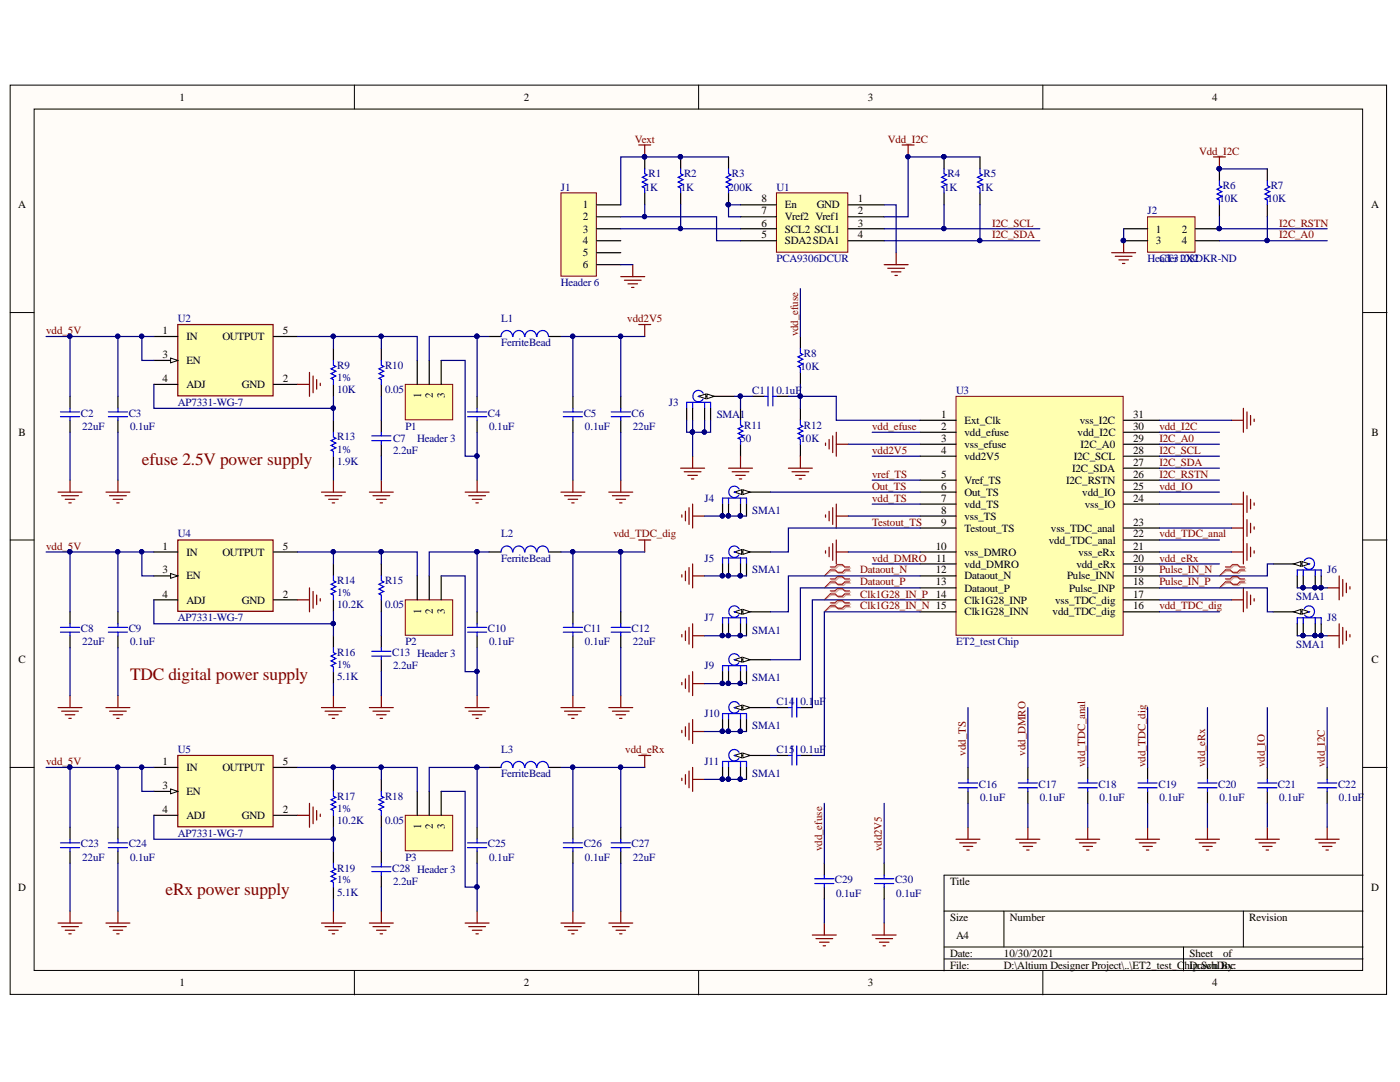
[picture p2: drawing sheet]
<svg xmlns="http://www.w3.org/2000/svg" width="279mm" height="216mm" viewBox="0 0 279 216" stroke-linecap="round" stroke-linejoin="round" font-family="sans-serif">
<defs><g id="words">
<g font-size="3.5" fill="#800000">
<text x="28.3" y="92.7">efuse 2.5V power supply</text>
<text x="26" y="135.6">TDC digital power supply</text>
<text x="33.1" y="178.7">eRx power supply</text>
</g>
<g font-size="2.2">
<text x="35.8" y="20.1">1</text>
<text x="104.6" y="20.1">2</text>
<text x="173.2" y="20.1">3</text>
<text x="241.9" y="20.1">4</text>
<text x="3.6" y="41.6">A</text>
<text x="116.3" y="41.6">1</text>
<text x="152" y="40.4">8</text>
<text x="156.6" y="41.6">En</text>
<text x="163" y="41.6">GND</text>
<text x="171.2" y="40.4">1</text>
<text x="273.6" y="41.6">A</text>
<text x="116.3" y="44">2</text>
<text x="116.3" y="46.4">3</text>
<text x="152" y="47.6">5</text>
<text x="152" y="45.2">6</text>
<text x="152" y="42.8">7</text>
<text x="156.6" y="46.4">SCL2 SCL1</text>
<text x="156.6" y="44">Vref2 Vref1</text>
<text x="171.2" y="42.8">2</text>
<text x="171.2" y="45.2">3</text>
<text x="171.2" y="47.6">4</text>
<text x="230.7" y="46.4">1</text>
<text x="235.9" y="46.4">2</text>
<text x="116.3" y="48.8">4</text>
<text x="116.3" y="51.1">5</text>
<text x="116.3" y="53.5">6</text>
<text x="156.6" y="48.8">SDA2SDA1</text>
<text x="230.7" y="48.8">3</text>
<text x="235.9" y="48.8">4</text>
<text x="32.5" y="71.4">3</text>
<text x="32.5" y="66.7">1</text>
<text x="37.2" y="67.9">IN</text>
<text x="44.4" y="67.9">OUTPUT</text>
<text x="56.5" y="66.7">5</text>
<text x="32.5" y="76.2">4</text>
<text x="37.2" y="72.7">EN</text>
<text x="37.2" y="77.4">ADJ</text>
<text x="48.3" y="77.4">GND</text>
<text x="56.5" y="76.2">2</text>
<text x="84" y="79.4" transform="rotate(-90 84 79.4)">1</text>
<text x="86.4" y="79.4" transform="rotate(-90 86.4 79.4)">2</text>
<text x="88.8" y="79.4" transform="rotate(-90 88.8 79.4)">3</text>
<text x="187.8" y="83.4">1</text>
<text x="226.1" y="83.4">31</text>
<text x="3.7" y="87">B</text>
<text x="187.8" y="85.8">2</text>
<text x="187.8" y="88.1">3</text>
<text x="192.5" y="84.6">Ext_Clk</text>
<text x="192.5" y="87">vdd_efuse</text>
<text x="192.5" y="89.3">vss_efuse</text>
<text x="215.1" y="87">vdd_I2C</text>
<text x="215.5" y="84.6">vss_I2C</text>
<text x="215.7" y="89.3">I2C_A0</text>
<text x="226.1" y="88.1">29</text>
<text x="226.1" y="85.8">30</text>
<text x="273.7" y="87">B</text>
<text x="187.8" y="90.6">4</text>
<text x="187.8" y="95.3">5</text>
<text x="192.5" y="91.8">vdd2V5</text>
<text x="214" y="94.1">I2C_SDA</text>
<text x="214.3" y="91.8">I2C_SCL</text>
<text x="226.1" y="95.3">26</text>
<text x="226.1" y="93">27</text>
<text x="226.1" y="90.6">28</text>
<text x="187.8" y="97.7">6</text>
<text x="187.8" y="100.1">7</text>
<text x="192.5" y="96.5">Vref_TS</text>
<text x="192.5" y="99">Out_TS</text>
<text x="192.5" y="101.3">vdd_TS</text>
<text x="212.8" y="96.5">I2C_RSTN</text>
<text x="216" y="99">vdd_IO</text>
<text x="216.5" y="101.3">vss_IO</text>
<text x="226.1" y="100.1">24</text>
<text x="226.1" y="97.7">25</text>
<text x="187.8" y="102.5">8</text>
<text x="187.8" y="104.9">9</text>
<text x="192.5" y="103.7">vss_TS</text>
<text x="192.5" y="106.1">Testout_TS</text>
<text x="209.7" y="106.1">vss_TDC_anal</text>
<text x="226.1" y="107.2">22</text>
<text x="226.1" y="104.9">23</text>
<text x="32.5" y="109.7">1</text>
<text x="37.2" y="110.9">IN</text>
<text x="44.4" y="110.9">OUTPUT</text>
<text x="56.5" y="109.7">5</text>
<text x="186.7" y="109.7">10</text>
<text x="186.8" y="112.1">11</text>
<text x="192.5" y="110.9">vss_DMRO</text>
<text x="192.5" y="113.2">vdd_DMRO</text>
<text x="209.3" y="108.5">vdd_TDC_anal</text>
<text x="214.8" y="113.2">vdd_eRx</text>
<text x="215.2" y="110.9">vss_eRx</text>
<text x="226.1" y="112.1">20</text>
<text x="226.1" y="109.7">21</text>
<text x="32.5" y="114.4">3</text>
<text x="32.5" y="119.2">4</text>
<text x="37.2" y="115.6">EN</text>
<text x="56.5" y="119.2">2</text>
<text x="186.7" y="114.4">12</text>
<text x="186.7" y="116.8">13</text>
<text x="192.5" y="115.6">Dataout_N</text>
<text x="192.5" y="118.1">Dataout_P</text>
<text x="212.9" y="115.6">Pulse_INN</text>
<text x="213.4" y="118.1">Pulse_INP</text>
<text x="226.1" y="119.2">17</text>
<text x="226.1" y="116.8">18</text>
<text x="226.1" y="114.4">19</text>
<text x="37.2" y="120.4">ADJ</text>
<text x="48.3" y="120.4">GND</text>
<text x="84" y="122.5" transform="rotate(-90 84 122.5)">1</text>
<text x="86.4" y="122.5" transform="rotate(-90 86.4 122.5)">2</text>
<text x="88.8" y="122.5" transform="rotate(-90 88.8 122.5)">3</text>
<text x="192.5" y="120.4">Clk1G28_INP</text>
<text x="192.5" y="122.8">Clk1G28_INN</text>
<text x="210.1" y="122.8">vdd_TDC_dig</text>
<text x="210.6" y="120.4">vss_TDC_dig</text>
<text x="226.1" y="121.6">16</text>
<text x="3.7" y="132.3">C</text>
<text x="273.7" y="132.3">C</text>
<text x="32.5" y="152.6">1</text>
<text x="37.2" y="153.9">IN</text>
<text x="44.4" y="153.9">OUTPUT</text>
<text x="56.5" y="152.6">5</text>
<text x="32.5" y="157.4">3</text>
<text x="37.2" y="158.6">EN</text>
<text x="32.5" y="162.3">4</text>
<text x="37.2" y="163.4">ADJ</text>
<text x="48.3" y="163.4">GND</text>
<text x="56.5" y="162.3">2</text>
<text x="84" y="165.5" transform="rotate(-90 84 165.5)">1</text>
<text x="86.4" y="165.5" transform="rotate(-90 86.4 165.5)">2</text>
<text x="88.8" y="165.5" transform="rotate(-90 88.8 165.5)">3</text>
<text x="3.6" y="177.7">D</text>
<text x="189.6" y="176.5">Title</text>
<text x="273.6" y="177.7">D</text>
<text x="189.6" y="183.7">Size</text>
<text x="201.5" y="183.7">Number</text>
<text x="249.3" y="183.7">Revision</text>
<text x="189.6" y="190.9">Date:</text>
<text x="190.8" y="187.3">A4</text>
<text x="200.4" y="190.9">10/30/2021</text>
<text x="237.4" y="190.9">Sheet</text>
<text x="244.1" y="190.9">of</text>
<text x="35.8" y="196.8">1</text>
<text x="104.6" y="196.8">2</text>
<text x="173.2" y="196.8">3</text>
<text x="189.6" y="193.3">File:</text>
<text x="200.4" y="193.3">D:\Altium Designer Project\..\ET2_test_C</text>
<text x="236.4" y="193.3">hip.SchDoc</text>
<text x="237.4" y="193.3">Drawn By:</text>
<text x="241.9" y="196.8">4</text>
</g>
<g font-size="2.2" fill="#800000">
<text x="126.7" y="28.5">Vext</text>
<text x="177.2" y="28.5">Vdd_I2C</text>
<text x="239.3" y="30.9">Vdd_I2C</text>
<text x="198" y="45.2">I2C_SCL</text>
<text x="198" y="47.6">I2C_SDA</text>
<text x="255.3" y="45.2">I2C_RSTN</text>
<text x="255.3" y="47.6">I2C_A0</text>
<text x="125.2" y="64.3">vdd2V5</text>
<text x="9.2" y="66.7">vdd_5V</text>
<text x="159.3" y="67.1" transform="rotate(-90 159.3 67.1)">vdd_efuse</text>
<text x="174.1" y="85.8">vdd_efuse</text>
<text x="231.4" y="85.8">vdd_I2C</text>
<text x="231.4" y="88.1">I2C_A0</text>
<text x="174.1" y="90.6">vdd2V5</text>
<text x="174.1" y="95.3">vref_TS</text>
<text x="231.4" y="90.6">I2C_SCL</text>
<text x="231.4" y="93">I2C_SDA</text>
<text x="231.4" y="95.3">I2C_RSTN</text>
<text x="174.1" y="100.1">vdd_TS</text>
<text x="174.1" y="97.7">Out_TS</text>
<text x="231.4" y="97.7">vdd_IO</text>
<text x="122.4" y="107.2">vdd_TDC_dig</text>
<text x="174.1" y="104.9">Testout_TS</text>
<text x="231.4" y="107.2">vdd_TDC_anal</text>
<text x="9.2" y="109.7">vdd_5V</text>
<text x="174.1" y="112.1">vdd_DMRO</text>
<text x="231.4" y="112.1">vdd_eRx</text>
<text x="171.7" y="119.2">Clk1G28_IN_P 14</text>
<text x="171.7" y="116.8">Dataout_P</text>
<text x="171.7" y="114.4">Dataout_N</text>
<text x="231.4" y="116.8">Pulse_IN_P</text>
<text x="231.4" y="114.4">Pulse_IN_N</text>
<text x="171.7" y="121.6">Clk1G28_IN_N 15</text>
<text x="231.4" y="121.6">vdd_TDC_dig</text>
<text x="9.2" y="152.6">vdd_5V</text>
<text x="124.8" y="150.3">vdd_eRx</text>
<text x="192.7" y="150.8" transform="rotate(-90 192.7 150.8)">vdd_TS</text>
<text x="204.7" y="150.8" transform="rotate(-90 204.7 150.8)">vdd_DMRO</text>
<text x="216.6" y="153.1" transform="rotate(-90 216.6 153.1)">vdd_TDC_anal</text>
<text x="228.6" y="153.1" transform="rotate(-90 228.6 153.1)">vdd_TDC_dig</text>
<text x="240.5" y="153.1" transform="rotate(-90 240.5 153.1)">vdd_eRx</text>
<text x="252.4" y="153.1" transform="rotate(-90 252.4 153.1)">vdd_IO</text>
<text x="264.4" y="153.1" transform="rotate(-90 264.4 153.1)">vdd_I2C</text>
<text x="164.1" y="169.9" transform="rotate(-90 164.1 169.9)">vdd_efuse</text>
<text x="176" y="169.9" transform="rotate(-90 176 169.9)">vdd2V5</text>
</g>
<g font-size="2.2" fill="#000080">
<text x="129.4" y="35.4">R1</text>
<text x="136.5" y="35.4">R2</text>
<text x="146.1" y="35.4">R3</text>
<text x="189.1" y="35.4">R4</text>
<text x="196.3" y="35.4">R5</text>
<text x="111.9" y="38">J1</text>
<text x="128.7" y="38">1K</text>
<text x="135.8" y="38">1K</text>
<text x="145.4" y="38">200K</text>
<text x="155" y="38">U1</text>
<text x="188.4" y="38">1K</text>
<text x="195.6" y="38">1K</text>
<text x="243.4" y="40.4">10K</text>
<text x="244.1" y="37.8">R6</text>
<text x="252.9" y="40.4">10K</text>
<text x="253.6" y="37.8">R7</text>
<text x="229" y="42.8">J2</text>
<text x="155" y="52.3">PCA9306DCUR</text>
<text x="229" y="52.3">HeCT3108DKR-ND</text>
<text x="231.5" y="52.3">ader 2X2</text>
<text x="111.9" y="57.1">Header 6</text>
<text x="35.5" y="64.3">U2</text>
<text x="100" y="64.3">L1</text>
<text x="100" y="69">FerriteBead</text>
<text x="160.4" y="71.2">R8</text>
<text x="67.3" y="73.6">R9</text>
<text x="67.3" y="76">1%</text>
<text x="76.8" y="73.6">R10</text>
<text x="159.8" y="73.9">10K</text>
<text x="16.1" y="83.2">C2</text>
<text x="25.7" y="83.2">C3</text>
<text x="35.5" y="81">AP7331-WG-7</text>
<text x="67.3" y="78.3">10K</text>
<text x="76.8" y="78.3">0.05</text>
<text x="97.4" y="83.2">C4</text>
<text x="116.5" y="83.2">C5</text>
<text x="126" y="83.2">C6</text>
<text x="133.5" y="81">J3</text>
<text x="143" y="83.4">SMA1</text>
<text x="150.1" y="78.6">C1</text>
<text x="155" y="78.6">0.1uF</text>
<text x="190.8" y="78.6">U3</text>
<text x="16.4" y="85.8">22uF</text>
<text x="26" y="85.8">0.1uF</text>
<text x="67.3" y="87.9">R13</text>
<text x="78.4" y="88.1">C7</text>
<text x="80.9" y="85.8">P1</text>
<text x="83.3" y="88.1">Header 3</text>
<text x="97.6" y="85.8">0.1uF</text>
<text x="116.7" y="85.8">0.1uF</text>
<text x="126.3" y="85.8">22uF</text>
<text x="147.8" y="88.1">50</text>
<text x="148.5" y="85.5">R11</text>
<text x="159.8" y="88.1">10K</text>
<text x="160.4" y="85.5">R12</text>
<text x="67.3" y="92.7">1.9K</text>
<text x="67.3" y="90.3">1%</text>
<text x="78.4" y="90.6">2.2uF</text>
<text x="140.6" y="100.1">J4</text>
<text x="35.5" y="107.2">U4</text>
<text x="100" y="107.2">L2</text>
<text x="150.1" y="102.5">SMA1</text>
<text x="100" y="112.1">FerriteBead</text>
<text x="140.6" y="112.1">J5</text>
<text x="67.3" y="116.6">R14</text>
<text x="67.3" y="119">1%</text>
<text x="76.8" y="116.6">R15</text>
<text x="150.1" y="114.4">SMA1</text>
<text x="258.7" y="119.7">SMA1</text>
<text x="264.9" y="114.4">J6</text>
<text x="35.5" y="124">AP7331-WG-7</text>
<text x="67.3" y="121.4">10.2K</text>
<text x="76.8" y="121.4">0.05</text>
<text x="140.6" y="124">J7</text>
<text x="264.9" y="124">J8</text>
<text x="16.1" y="126.2">C8</text>
<text x="16.4" y="128.8">22uF</text>
<text x="25.7" y="126.2">C9</text>
<text x="26" y="128.8">0.1uF</text>
<text x="67.3" y="130.9">R16</text>
<text x="78.3" y="130.9">C13 Header 3</text>
<text x="80.9" y="128.8">P2</text>
<text x="97.4" y="126.2">C10</text>
<text x="97.6" y="128.8">0.1uF</text>
<text x="116.5" y="126.2">C11</text>
<text x="116.7" y="128.8">0.1uF</text>
<text x="126" y="126.2">C12</text>
<text x="126.3" y="128.8">22uF</text>
<text x="150.1" y="126.4">SMA1</text>
<text x="190.8" y="128.8">ET2_test Chip</text>
<text x="258.7" y="129.2">SMA1</text>
<text x="67.3" y="135.7">5.1K</text>
<text x="67.3" y="133.4">1%</text>
<text x="78.4" y="133.5">2.2uF</text>
<text x="140.6" y="133.5">J9</text>
<text x="150.1" y="136">SMA1</text>
<text x="140.6" y="143.1">J10</text>
<text x="155" y="140.7">C14</text>
<text x="159.8" y="140.7">0.1uF</text>
<text x="150.1" y="145.5">SMA1</text>
<text x="35.5" y="150.3">U5</text>
<text x="100" y="155.1">FerriteBead</text>
<text x="100" y="150.3">L3</text>
<text x="140.6" y="152.6">J11</text>
<text x="150.1" y="155.1">SMA1</text>
<text x="155" y="150.3">C15</text>
<text x="159.8" y="150.3">0.1uF</text>
<text x="67.3" y="159.6">R17</text>
<text x="76.8" y="159.6">R18</text>
<text x="195.4" y="157.2">C16</text>
<text x="195.6" y="159.8">0.1uF</text>
<text x="207.3" y="157.2">C17</text>
<text x="207.5" y="159.8">0.1uF</text>
<text x="219.2" y="157.2">C18</text>
<text x="219.5" y="159.8">0.1uF</text>
<text x="231.2" y="157.2">C19</text>
<text x="231.4" y="159.8">0.1uF</text>
<text x="243.1" y="157.2">C20</text>
<text x="243.4" y="159.8">0.1uF</text>
<text x="255" y="157.2">C21</text>
<text x="255.3" y="159.8">0.1uF</text>
<text x="267" y="157.2">C22</text>
<text x="267.2" y="159.8">0.1uF</text>
<text x="35.5" y="167">AP7331-WG-7</text>
<text x="67.3" y="164.4">10.2K</text>
<text x="67.3" y="162">1%</text>
<text x="76.8" y="164.4">0.05</text>
<text x="16.1" y="169.1">C23</text>
<text x="16.4" y="171.8">22uF</text>
<text x="25.7" y="169.1">C24</text>
<text x="26" y="171.8">0.1uF</text>
<text x="67.3" y="173.9">R19</text>
<text x="78.3" y="173.9">C28 Header 3</text>
<text x="80.9" y="171.8">P3</text>
<text x="97.4" y="169.1">C25</text>
<text x="97.6" y="171.8">0.1uF</text>
<text x="116.5" y="169.1">C26</text>
<text x="116.7" y="171.8">0.1uF</text>
<text x="126" y="169.1">C27</text>
<text x="126.3" y="171.8">22uF</text>
<text x="67.3" y="178.7">5.1K</text>
<text x="67.3" y="176.3">1%</text>
<text x="78.4" y="176.5">2.2uF</text>
<text x="166.6" y="176.3">C29</text>
<text x="166.9" y="178.9">0.1uF</text>
<text x="178.6" y="176.3">C30</text>
<text x="178.9" y="178.9">0.1uF</text>
</g>
</g></defs>
<g fill="#fffcf8" stroke="#000" stroke-width=".2">
<path d="M2 17h274.7v181.4h-274.7z"/>
<path d="M6.8 21.8h265.1v171.8h-265.1z"/>
</g>
<g fill="none" stroke="#000" stroke-width=".2">
<path d="M70.7 17v4.8M139.4 17v4.8M208.1 17v4.8M2 62.4h4.8M272 62.4h4.8M2 107.8h4.8M272 107.8h4.8M2 153.1h4.8M272 153.1h4.8M272 174.6h-83.6v19.1M70.7 193.7v4.8M139.4 193.7v4.8"/>
<path d="M188.4 181.8h83.6M188.4 189h83.6M188.4 191.3h83.6M200.4 181.8v7.2M208.1 193.7v4.8M236.2 189v4.7M248.1 181.8v7.2"/>
</g>
<path d="M190.8 79.1h33.4v47.7h-33.4z" fill="#ffffb0" stroke="#800000" stroke-width=".2"/>
<g fill="none" stroke="#000" stroke-width=".24">
<path d="M183.6 83.9h7.2M183.6 86.3h7.2M183.6 88.6h7.2M183.6 91h7.2M183.6 95.8h7.2M183.6 98.2h7.2M224.2 83.9h7.2M224.2 86.3h7.2M224.2 88.6h7.2M224.2 91h7.2M224.2 95.8h7.2M224.2 98.2h7.2"/>
<path d="M224.2 93.4h7.2M183.6 100.6h7.2M183.6 103h7.2M183.6 105.4h7.2M183.6 110.1h7.2M183.6 112.5h7.2M183.6 114.9h7.2M183.6 117.3h7.2M183.6 119.7h7.2M224.2 100.6h7.2M224.2 105.4h7.2M224.2 110.1h7.2"/>
<path d="M224.2 112.5h7.2M224.2 114.9h7.2M224.2 117.3h7.2M224.2 119.7h7.2M224.2 107.8h7.2M183.6 122.1h7.2M224.2 122.1h7.2"/>
</g>
<path d="M155 38.5h14.2v11.8h-14.2z" fill="#ffffb0" stroke="#800000" stroke-width=".2"/>
<path d="M128.7 31.3v2.4M128.7 38.5v2.4M135.8 31.3v2.4M135.8 38.5v2.4M147.8 40.9h7.2M147.8 43.3h7.2M147.8 45.6h7.2M147.8 48h7.2M169.3 40.9h7.2M169.3 43.3h7.2M169.3 45.6h7.2M169.3 48h7.2" fill="none" stroke="#000" stroke-width=".24"/>
<g fill="#000080" stroke="#000080" stroke-width=".2">
<circle cx="135.8" cy="31.3" r=".43"/>
<circle cx="128.6" cy="31.3" r=".43"/>
</g>
<path d="M128.7 33.7v1l.4 .2-.9 .5 .9 .5-.9 .4 .9 .5-.9 .5 .5 .2v1M135.8 33.7v1l.5 .2-.9 .5 .9 .5-.9 .4 .9 .5-.9 .5 .4 .2v1" fill="none" stroke="#00f" stroke-width=".24"/>
<path d="M111.9 38.5h7.1v16.6h-7.1z" fill="#ffffb0" stroke="#800000" stroke-width=".2"/>
<g fill="none" stroke="#000" stroke-width=".24">
<path d="M145.4 31.3v2.4M145.4 38.5v2.4M188.4 31.3v2.4M188.4 38.5v2.4M195.6 31.3v2.4M195.6 38.5v2.4M119.1 40.9h4.8M119.1 43.3h4.8M119.1 45.6h4.8M119.1 48h4.8M119.1 50.4h4.8M119.1 52.8h4.8"/>
<path d="M139.4 79.1h7.2"/>
</g>
<g fill="none" stroke="#800000" stroke-width=".24">
<path d="M127.5 28.9h2.4M128.7 28.9v2.4M180 28.9h2.4M181.2 28.9v2.4M123.9 55.2h4.8M124.6 55.9h3.4M125.3 56.6h1.9M126 57.4h.5M126.3 52.8v2.4M176.5 52.8h4.7M177.2 53.5h3.3M177.9 54.2h1.9"/>
<path d="M178.6 55h.5M178.8 50.4v2.4"/>
</g>
<g fill="#000080" stroke="#000080" stroke-width=".2">
<circle cx="145.3" cy="40.8" r=".43"/>
<circle cx="181.2" cy="31.3" r=".43"/>
<circle cx="128.6" cy="31.3" r=".43"/>
<circle cx="188.4" cy="31.3" r=".43"/>
</g>
<path d="M145.4 33.7v1l.5 .2-1 .5 1 .5-1 .4 1 .5-1 .5 .5 .2v1M188.4 33.7v1l.5 .2-1 .5 1 .5-1 .4 1 .5-1 .5 .5 .2v1M195.6 33.7v1l.5 .2-1 .5 1 .5-1 .4 1 .5-1 .5 .5 .2v1" fill="none" stroke="#00f" stroke-width=".24"/>
<path d="M139.4 79.1l1.5-.5v1z" fill="#fffcf8"/>
<path d="M139.4 79.1l1.5-.5v1z" fill="none" stroke="#000" stroke-width=".2"/>
<path d="M141.1 78.6l1.4 .5-1.4 .5z" fill="#fffcf8"/>
<path d="M141.1 78.6l1.4 .5-1.4 .5z" fill="none" stroke="#000" stroke-width=".2"/>
<path d="M140.3 78.5a1.11 1.11 0 0 0-1.6-.3 1.11 1.11 0 0 0-.1 1.7 1.11 1.11 0 0 0 1.7-.2M152.6 79.1h.7M153.3 77.2v3.8M154.2 77.2v3.8M154.2 79.1h.8M137 81.5v-1.2h4.8v1.2M138.2 80.3v1.2M140.6 80.3v1.2" fill="none" stroke="#00f" stroke-width=".24"/>
<path d="M139.5 79.1h.1" fill="none" stroke="#00f" stroke-width=".4"/>
<path d="M150.2 79.1h2.4M155 79.1h2.3M137 81.5v2.4M138.2 81.5v2.4M140.6 81.5v2.4M141.8 81.5v2.4M146.6 98.2h7.2" fill="none" stroke="#000" stroke-width=".24"/>
<g fill="none" stroke="#800000" stroke-width=".24">
<path d="M135.8 93.4h4.8M136.6 94.1h3.3M137.3 94.9h1.9M138 95.6h.5M138.2 91v2.4M164.8 88.4v.5M165.5 87.7v1.9M166.2 87v3.3M166.9 86.3v4.7M166.9 88.6h2.4M164.8 102.7v.5M165.5 102v1.9"/>
<path d="M166.2 101.3v3.3M166.9 100.6v4.8M166.9 103h2.4"/>
</g>
<path d="M146.6 98.2l1.4-.5v1z" fill="#fffcf8"/>
<path d="M146.6 98.2l1.4-.5v1z" fill="none" stroke="#000" stroke-width=".2"/>
<path d="M148.3 97.7l1.4 .5-1.4 .5z" fill="#fffcf8"/>
<path d="M148.3 97.7l1.4 .5-1.4 .5z" fill="none" stroke="#000" stroke-width=".2"/>
<path d="M145.4 99.4v1.2M147.5 97.6a1.11 1.11 0 0 0-1.6-.3 1.11 1.11 0 0 0-.1 1.7 1.11 1.11 0 0 0 1.7-.2M147.8 99.4v1.2M144.2 100.6v-1.2h4.8v1.2" fill="none" stroke="#00f" stroke-width=".24"/>
<path d="M146.7 98.2h.1" fill="none" stroke="#00f" stroke-width=".4"/>
<path d="M144.2 100.6v2.4M145.4 100.6v2.4M147.8 100.6v2.4M149 100.6v2.4M146.6 122.1h7.2" fill="none" stroke="#000" stroke-width=".24"/>
<g fill="#000080" stroke="#000080" stroke-width=".2">
<circle cx="144.2" cy="102.9" r=".43"/>
<circle cx="145.3" cy="102.9" r=".43"/>
<circle cx="147.7" cy="102.9" r=".43"/>
</g>
<path d="M136.1 102.7v.5M136.8 102v1.9M137.5 101.3v3.3M138.2 100.6v4.8M138.2 103h2.4M164.8 109.9v.5M165.5 109.2v1.9M166.2 108.5v3.3M166.9 107.8v4.7M166.9 110.1h2.4" fill="none" stroke="#800000" stroke-width=".24"/>
<path d="M146.6 122.1l1.4-.5v1z" fill="#fffcf8"/>
<path d="M146.6 122.1l1.4-.5v1z" fill="none" stroke="#000" stroke-width=".2"/>
<path d="M148.3 121.6l1.4 .5-1.4 .5z" fill="#fffcf8"/>
<path d="M148.3 121.6l1.4 .5-1.4 .5z" fill="none" stroke="#000" stroke-width=".2"/>
<path d="M144.2 124.5v-1.2h4.8v1.2M145.4 123.3v1.2M147.5 121.5a1.11 1.11 0 0 0-1.6-.3 1.11 1.11 0 0 0-.1 1.6 1.11 1.11 0 0 0 1.7-.1M147.8 123.3v1.2" fill="none" stroke="#00f" stroke-width=".24"/>
<path d="M146.7 122.1h.1" fill="none" stroke="#00f" stroke-width=".4"/>
<path d="M144.2 124.5v2.4M145.4 124.5v2.4M146.6 131.6h7.2M147.8 124.5v2.4M149 124.5v2.4" fill="none" stroke="#000" stroke-width=".24"/>
<g fill="#000080" stroke="#000080" stroke-width=".2">
<circle cx="144.2" cy="126.8" r=".43"/>
<circle cx="145.3" cy="126.8" r=".43"/>
<circle cx="147.7" cy="126.8" r=".43"/>
</g>
<path d="M136.1 126.6v.5M136.8 125.9v1.9M137.5 125.2v3.3M138.2 124.5v4.7M138.2 126.9h2.4" fill="none" stroke="#800000" stroke-width=".24"/>
<path d="M146.6 131.6l1.4-.4v.9z" fill="#fffcf8"/>
<path d="M146.6 131.6l1.4-.4v.9z" fill="none" stroke="#000" stroke-width=".2"/>
<path d="M148.3 131.2l1.4 .4-1.4 .5z" fill="#fffcf8"/>
<path d="M148.3 131.2l1.4 .4-1.4 .5z" fill="none" stroke="#000" stroke-width=".2"/>
<path d="M144.2 134v-1.2h4.8v1.2M145.4 132.8v1.2M147.5 131a1.11 1.11 0 0 0-1.6-.3 1.11 1.11 0 0 0-.1 1.7 1.11 1.11 0 0 0 1.7-.2M147.8 132.8v1.2" fill="none" stroke="#00f" stroke-width=".24"/>
<path d="M146.7 131.7h.1" fill="none" stroke="#00f" stroke-width=".4"/>
<path d="M144.2 134v2.4M145.4 134v2.4M147.8 134v2.4M149 134v2.4M146.6 141.2h7.2" fill="none" stroke="#000" stroke-width=".24"/>
<g fill="#000080" stroke="#000080" stroke-width=".2">
<circle cx="144.2" cy="136.4" r=".43"/>
<circle cx="145.3" cy="136.4" r=".43"/>
<circle cx="147.7" cy="136.4" r=".43"/>
</g>
<path d="M136.1 136.2v.5M136.8 135.5v1.9M137.5 134.7v3.4M138.2 134v4.8M138.2 136.4h2.4" fill="none" stroke="#800000" stroke-width=".24"/>
<path d="M146.6 141.2l1.4-.5v1z" fill="#fffcf8"/>
<path d="M146.6 141.2l1.4-.5v1z" fill="none" stroke="#000" stroke-width=".2"/>
<path d="M148.3 140.7l1.4 .5-1.4 .5z" fill="#fffcf8"/>
<path d="M148.3 140.7l1.4 .5-1.4 .5z" fill="none" stroke="#000" stroke-width=".2"/>
<path d="M158.1 139.3v3.8M159 139.3v3.8M144.2 143.6v-1.2h4.8v1.2M145.4 142.4v1.2M147.5 140.6a1.11 1.11 0 0 0-1.6-.3 1.11 1.11 0 0 0-.1 1.7 1.11 1.11 0 0 0 1.7-.2M147.8 142.4v1.2M157.3 141.2h.8M159 141.2h.7" fill="none" stroke="#00f" stroke-width=".24"/>
<path d="M146.7 141.2h.1" fill="none" stroke="#00f" stroke-width=".4"/>
<path d="M144.2 143.6v2.4M145.4 143.6v2.4M146.6 150.7h7.2M147.8 143.6v2.4M149 143.6v2.4M155 141.2h2.3M159.7 141.2h2.4" fill="none" stroke="#000" stroke-width=".24"/>
<g fill="#000080" stroke="#000080" stroke-width=".2">
<circle cx="144.2" cy="145.9" r=".43"/>
<circle cx="145.3" cy="145.9" r=".43"/>
<circle cx="147.7" cy="145.9" r=".43"/>
</g>
<path d="M136.1 145.7v.5M136.8 145v1.9M137.5 144.3v3.3M138.2 143.6v4.8M138.2 146h2.4" fill="none" stroke="#800000" stroke-width=".24"/>
<path d="M146.6 150.7l1.4-.4v.9z" fill="#fffcf8"/>
<path d="M146.6 150.7l1.4-.4v.9z" fill="none" stroke="#000" stroke-width=".2"/>
<path d="M148.3 150.3l1.4 .4-1.4 .5z" fill="#fffcf8"/>
<path d="M148.3 150.3l1.4 .4-1.4 .5z" fill="none" stroke="#000" stroke-width=".2"/>
<path d="M144.2 153.1v-1.2h4.8v1.2M145.4 151.9v1.2M147.5 150.1a1.11 1.11 0 0 0-1.6-.3 1.11 1.11 0 0 0-.1 1.7 1.11 1.11 0 0 0 1.7-.2M147.8 151.9v1.2M157.3 150.7h.8M158.1 148.8v3.9M159 148.8v3.9M159 150.7h.7" fill="none" stroke="#00f" stroke-width=".24"/>
<path d="M146.7 150.8h.1" fill="none" stroke="#00f" stroke-width=".4"/>
<path d="M254.1 122.1h7.2M144.2 153.1v2.4M145.4 153.1v2.4M147.8 153.1v2.4M149 153.1v2.4M155 150.7h2.3M159.7 150.7h2.4" fill="none" stroke="#000" stroke-width=".24"/>
<g fill="#000080" stroke="#000080" stroke-width=".2">
<circle cx="144.2" cy="155.5" r=".43"/>
<circle cx="145.3" cy="155.5" r=".43"/>
<circle cx="147.7" cy="155.5" r=".43"/>
</g>
<path d="M136.1 155.3v.5M136.8 154.6v1.9M137.5 153.8v3.4M138.2 153.1v4.8M138.2 155.5h2.4" fill="none" stroke="#800000" stroke-width=".24"/>
<path d="M259.9 121.6l1.4 .5-1.4 .5z" fill="#fffcf8"/>
<path d="M259.9 121.6l1.4 .5-1.4 .5z" fill="none" stroke="#000" stroke-width=".2"/>
<path d="M258.2 122.1l1.4-.5v1z" fill="#fffcf8"/>
<path d="M258.2 122.1l1.4-.5v1z" fill="none" stroke="#000" stroke-width=".2"/>
<path d="M258.9 124.5v-1.2h4.8v1.2M260.1 123.3v1.2M260.3 121.4a1.11 1.11 0 0 1 1.6-.2 1.11 1.11 0 0 1 .1 1.6 1.11 1.11 0 0 1-1.7-.1M262.5 123.3v1.2" fill="none" stroke="#00f" stroke-width=".24"/>
<path d="M261.2 122.1h.1" fill="none" stroke="#00f" stroke-width=".4"/>
<path d="M254.1 112.5h7.2M258.9 124.5v2.4M260.1 124.5v2.4M262.5 124.5v2.4M263.7 124.5v2.4" fill="none" stroke="#000" stroke-width=".24"/>
<g fill="#000080" stroke="#000080" stroke-width=".2">
<circle cx="263.6" cy="126.8" r=".43"/>
<circle cx="262.4" cy="126.8" r=".43"/>
<circle cx="260" cy="126.8" r=".43"/>
</g>
<path d="M264.9 126.9h2.4M267.3 124.5v4.7M268 125.2v3.3M268.7 125.9v1.9M269.4 126.6v.5" fill="none" stroke="#800000" stroke-width=".24"/>
<path d="M259.9 112l1.4 .5-1.4 .5z" fill="#fffcf8"/>
<path d="M259.9 112l1.4 .5-1.4 .5z" fill="none" stroke="#000" stroke-width=".2"/>
<path d="M258.2 112.5l1.4-.5v1z" fill="#fffcf8"/>
<path d="M258.2 112.5l1.4-.5v1z" fill="none" stroke="#000" stroke-width=".2"/>
<path d="M243.4 36.1v.9l.4 .3-.9 .5 .9 .4-.9 .5 .9 .5-.9 .5 .5 .2v1M252.9 36.1v.9l.5 .3-1 .5 1 .4-1 .5 1 .5-1 .5 .5 .2v1M258.9 114.9v-1.2h4.8v1.2M260.1 113.7v1.2M260.3 111.9a1.11 1.11 0 0 1 1.6-.3 1.11 1.11 0 0 1 .1 1.7 1.11 1.11 0 0 1-1.7-.1M262.5 113.7v1.2" fill="none" stroke="#00f" stroke-width=".24"/>
<path d="M261.2 112.6h.1" fill="none" stroke="#00f" stroke-width=".4"/>
<path d="M243.4 33.7v2.4M252.9 33.7v2.4M243.4 40.9v2.4M252.9 40.9v2.4M258.9 114.9v2.4M260.1 114.9v2.4M262.5 114.9v2.4M263.7 114.9v2.4" fill="none" stroke="#000" stroke-width=".24"/>
<g fill="#000080" stroke="#000080" stroke-width=".2">
<circle cx="263.6" cy="117.3" r=".43"/>
<circle cx="262.4" cy="117.3" r=".43"/>
<circle cx="260" cy="117.3" r=".43"/>
<circle cx="243.3" cy="33.7" r=".43"/>
<circle cx="224.2" cy="48" r=".43"/>
</g>
<g fill="none" stroke="#800000" stroke-width=".24">
<path d="M242.2 31.3h2.4M243.4 31.3v2.4M221.9 50.4h4.7M222.6 51.1h3.3M223.3 51.9h1.9M224 52.6h.5M224.2 48v2.4M248.1 98.2v14.3M248.9 98.9v3.4M249.6 99.6v1.9M245.8 119.7h2.3M245.8 110.1h2.3"/>
<path d="M245.8 105.4h2.3M245.8 100.6h2.3M248.1 117.3v4.8M248.9 103.7v3.3M248.9 108.5v3.3M248.9 118v3.4M249.6 104.4v1.9M249.6 109.2v1.9M249.6 118.7v1.9M250.3 100.3v.5M250.3 105.1v.5M250.3 109.9v.5"/>
<path d="M250.3 119.5v.4M264.9 117.3h2.4M267.3 114.9v4.8M268 115.6v3.4M268.7 116.3v2M269.4 117.1v.4"/>
</g>
<path d="M229 43.3h9.5v7h-9.5z" fill="#ffffb0" stroke="#800000" stroke-width=".2"/>
<g fill="none" stroke="#000" stroke-width=".24">
<path d="M224.2 45.6h4.8M224.2 48h4.8M238.6 45.6h4.8M238.6 48h4.8M97.6 67.1h2.4M109.6 67.1h2.3M159.7 67.1v2.4M159.7 74.3v2.4M147.8 81.5v2.4M147.8 88.6v2.4M159.7 81.5v2.4M159.7 88.6v2.4"/>
<path d="M193.2 153.1v2.4M193.2 157.9v2.4M205.1 153.1v2.4M205.1 157.9v2.4M217.1 153.1v2.4M217.1 157.9v2.4M229 153.1v2.4M229 157.9v2.4M241 153.1v2.4M241 157.9v2.4M252.9 153.1v2.4M252.9 157.9v2.4"/>
<path d="M264.9 153.1v2.4M264.9 157.9v2.4M164.5 172.2v2.4M164.5 177v2.4M176.5 172.2v2.4M176.5 177v2.4"/>
</g>
<g fill="#000080" stroke="#000080" stroke-width=".2">
<circle cx="243.3" cy="45.6" r=".43"/>
<circle cx="224.2" cy="48" r=".43"/>
</g>
<g fill="none" stroke="#800000" stroke-width=".24">
<path d="M145.4 93.4h4.8M146.1 94.1h3.4M146.8 94.9h1.9M147.5 95.6h.5M147.8 91v2.4M157.3 93.4h4.8M158.1 94.1h3.3M158.8 94.9h1.9M159.5 95.6h.5M159.7 91v2.4M245.8 83.9h2.3M248.1 81.5v4.8"/>
<path d="M248.9 82.2v3.3M249.6 82.9v1.9M250.3 83.6v.5M190.8 167.5h4.8M191.5 168.2h3.4M192.2 168.9h1.9M192.9 169.6h.5M193.2 165.1v2.4M202.7 167.5h4.8M203.5 168.2h3.3M204.2 168.9h1.9M204.9 169.6h.5"/>
<path d="M205.1 165.1v2.4M214.7 167.5h4.8M215.4 168.2h3.4M216.1 168.9h1.9M216.8 169.6h.5M217.1 165.1v2.4M226.6 167.5h4.8M227.4 168.2h3.3M228.1 168.9h1.9M228.8 169.6h.5M229 165.1v2.4M238.6 167.5h4.8"/>
<path d="M239.3 168.2h3.3M240 168.9h1.9M240.7 169.6h.5M241 165.1v2.4M250.5 167.5h4.8M251.2 168.2h3.4M252 168.9h1.9M252.7 169.6h.5M252.9 165.1v2.4M262.5 167.5h4.8M263.2 168.2h3.3M263.9 168.9h1.9"/>
<path d="M264.6 169.6h.5M264.9 165.1v2.4M162.1 186.6h4.8M162.8 187.3h3.4M163.6 188h1.9M164.3 188.7h.5M164.5 184.2v2.4M174.1 186.6h4.7M174.8 187.3h3.3M175.5 188h1.9M176.2 188.7h.5M176.5 184.2v2.4"/>
</g>
<g fill="none" stroke="#00f" stroke-width=".24">
<path d="M102.3 67.1a1.15 1.15 0 0 0-1.2-1.1 1.15 1.15 0 0 0-1.1 1.1M104.7 67.1a1.15 1.15 0 0 0-1.2-1.1 1.15 1.15 0 0 0-1.1 1.1M107.1 67.1a1.15 1.15 0 0 0-1.2-1.1 1.15 1.15 0 0 0-1.1 1.1M109.5 67.1a1.15 1.15 0 0 0-1.2-1.1 1.15 1.15 0 0 0-1.1 1.1M159.7 69.5v1l.5 .2-.9 .5 .9 .5-.9 .5 .9 .4-.9 .5 .4 .3v.9M147.8 83.9v.9l.5 .3-1 .4 1 .5-1 .5 1 .5-1 .4 .5 .3v.9M159.7 83.9v.9l.5 .3-.9 .4 .9 .5-.9 .5 .9 .5-.9 .4 .4 .3v.9M191.3 156.2h3.8M191.3 157.2h3.8M193.2 155.5v.7M193.2 157.2v.7M203.2 156.2h3.8"/>
<path d="M203.2 157.2h3.8M205.1 155.5v.7M205.1 157.2v.7M215.2 156.2h3.8M215.2 157.2h3.8M217.1 155.5v.7M217.1 157.2v.7M227.1 156.2h3.8M227.1 157.2h3.8M229 155.5v.7M229 157.2v.7M239.1 156.2h3.8"/>
<path d="M239.1 157.2h3.8M241 155.5v.7M241 157.2v.7M251 156.2h3.8M251 157.2h3.8M252.9 155.5v.7M252.9 157.2v.7M263 156.2h3.8M263 157.2h3.8M264.9 155.5v.7M264.9 157.2v.7M162.6 175.3h3.8"/>
<path d="M162.6 176.3h3.8M164.5 174.6v.7M164.5 176.3v.7M174.5 175.3h3.9M174.5 176.3h3.9M176.5 174.6v.7M176.5 176.3v.7"/>
</g>
<path d="M35.5 64.8h19v14.2h-19z" fill="#ffffb0" stroke="#800000" stroke-width=".24"/>
<path d="M30.7 71.9h4.8" fill="none" stroke="#000" stroke-width=".24"/>
<path d="M34 71.4l1.5 .5-1.5 .5z" fill="#fffcf8"/>
<path d="M34 71.4l1.5 .5-1.5 .5z" fill="none" stroke="#000" stroke-width=".2"/>
<g fill="none" stroke="#000" stroke-width=".24">
<path d="M23.5 79.1v2.4M30.7 67.1h4.8M30.7 76.7h4.8M54.6 67.1h4.8M54.6 76.7h4.8M66.5 69.5v2.4M66.5 76.7v2.4M95.2 79.1v2.4M114.3 79.1v2.4M23.5 83.9v2.4M66.5 83.9v2.4M66.5 91v2.4"/>
<path d="M95.2 83.9v2.4M114.3 83.9v2.4M97.6 110.1h2.4M109.6 110.1h2.3"/>
</g>
<g fill="none" stroke="#00f" stroke-width=".24">
<path d="M66.5 71.9v1l.5 .2-.9 .5 .9 .5-.9 .4 .9 .5-.9 .5 .4 .2v1M21.6 82.2h3.8M21.6 83.1h3.8M23.5 81.5v.7M23.5 83.1v.8M66.5 86.3v.9l.5 .2-.9 .5 .9 .5-.9 .5 .9 .5-.9 .4 .4 .3v.9M93.3 82.2h3.8M93.3 83.1h3.8M95.2 81.5v.7M95.2 83.1v.8M112.4 82.2h3.8M112.4 83.1h3.8"/>
<path d="M114.3 81.5v.7M114.3 83.1v.8M102.3 110.1a1.15 1.15 0 0 0-1.2-1.2 1.15 1.15 0 0 0-1.1 1.2M104.7 110.1a1.15 1.15 0 0 0-1.2-1.2 1.15 1.15 0 0 0-1.1 1.2M107.1 110.1a1.15 1.15 0 0 0-1.2-1.2 1.15 1.15 0 0 0-1.1 1.2M109.5 110.1a1.15 1.15 0 0 0-1.2-1.2 1.15 1.15 0 0 0-1.1 1.2"/>
</g>
<g fill="none" stroke="#800000" stroke-width=".24">
<path d="M59.4 76.7h2.4M61.8 74.3v4.8M62.5 75v3.4M63.2 75.7v2M63.9 76.5v.4M21.1 98.2h4.8M21.9 98.9h3.3M22.6 99.6h1.9M23.5 95.8v2.4M64.2 98.2h4.7M64.9 98.9h3.3M65.6 99.6h1.9"/>
<path d="M66.5 95.8v2.4M92.8 98.2h4.8M93.5 98.9h3.4M94.3 99.6h1.9M95.2 95.8v2.4M111.9 98.2h4.8M112.7 98.9h3.3M113.4 99.6h1.9M114.3 95.8v2.4M23.3 100.3h.5M66.3 100.3h.5M95 100.3h.5"/>
<path d="M114.1 100.3h.5M127.5 107.8h2.4M128.7 107.8v2.3"/>
</g>
<path d="M35.5 107.8h19v14.2h-19z" fill="#ffffb0" stroke="#800000" stroke-width=".24"/>
<path d="M30.7 114.9h4.8" fill="none" stroke="#000" stroke-width=".24"/>
<path d="M34 114.4l1.5 .5-1.5 .5z" fill="#fffcf8"/>
<path d="M34 114.4l1.5 .5-1.5 .5z" fill="none" stroke="#000" stroke-width=".2"/>
<g fill="none" stroke="#000" stroke-width=".24">
<path d="M30.7 110.1h4.8M30.7 119.7h4.8M54.6 110.1h4.8M54.6 119.7h4.8M66.5 112.5v2.4M66.5 119.7v2.4M23.5 122.1v2.4M23.5 126.9v2.3M66.5 126.9v2.3M66.5 134v2.4M95.2 122.1v2.4M95.2 126.9v2.3"/>
<path d="M114.3 122.1v2.4M114.3 126.9v2.3M97.6 153.1h2.4M109.6 153.1h2.3"/>
</g>
<g fill="none" stroke="#00f" stroke-width=".24">
<path d="M66.5 114.9v1l.5 .2-.9 .5 .9 .5-.9 .4 .9 .5-.9 .5 .4 .2v1M21.6 125.2h3.8M21.6 126.1h3.8M23.5 124.5v.7M23.5 126.1v.8M66.5 129.2v1l.5 .2-.9 .5 .9 .5-.9 .5 .9 .5-.9 .4 .4 .3v.9M93.3 125.2h3.8M93.3 126.1h3.8M95.2 124.5v.7M95.2 126.1v.8M112.4 125.2h3.8M112.4 126.1h3.8"/>
<path d="M114.3 124.5v.7M114.3 126.1v.8M102.3 153.1a1.15 1.15 0 0 0-1.2-1.2 1.15 1.15 0 0 0-1.1 1.2M104.7 153.1a1.15 1.15 0 0 0-1.2-1.2 1.15 1.15 0 0 0-1.1 1.2M107.1 153.1a1.15 1.15 0 0 0-1.2-1.2 1.15 1.15 0 0 0-1.1 1.2M109.5 153.1a1.15 1.15 0 0 0-1.2-1.2 1.15 1.15 0 0 0-1.1 1.2"/>
</g>
<g fill="none" stroke="#800000" stroke-width=".24">
<path d="M59.4 119.7h2.4M61.8 117.3v4.8M62.5 118v3.4M63.2 118.7v1.9M63.9 119.5v.4M23.5 138.8v2.4M66.5 138.8v2.4M95.2 138.8v2.4M114.3 138.8v2.4M21.1 141.2h4.8M21.9 141.9h3.3M22.6 142.6h1.9"/>
<path d="M23.3 143.3h.5M64.2 141.2h4.7M64.9 141.9h3.3M65.6 142.6h1.9M66.3 143.3h.5M92.8 141.2h4.8M93.5 141.9h3.4M94.3 142.6h1.9M95 143.3h.5M111.9 141.2h4.8M112.7 141.9h3.3M113.4 142.6h1.9"/>
<path d="M114.1 143.3h.5M127.5 150.7h2.4M128.7 150.7v2.4"/>
</g>
<path d="M35.5 150.7h19v14.3h-19z" fill="#ffffb0" stroke="#800000" stroke-width=".24"/>
<path d="M30.7 157.9h4.8" fill="none" stroke="#000" stroke-width=".24"/>
<path d="M34 157.4l1.5 .5-1.5 .5z" fill="#fffcf8"/>
<path d="M34 157.4l1.5 .5-1.5 .5z" fill="none" stroke="#000" stroke-width=".2"/>
<g fill="none" stroke="#000" stroke-width=".24">
<path d="M14 79.1v2.4M123.9 79.1v2.4M14 83.9v2.4M123.9 83.9v2.4M146.6 110.1h7.2M14 122.1v2.4M14 126.9v2.3M123.9 122.1v2.4M123.9 126.9v2.3M30.7 153.1h4.8M54.6 153.1h4.8M66.5 155.5v2.4"/>
<path d="M14 165.1v2.4M14 169.9v2.3M23.5 165.1v2.4M23.5 169.9v2.3M30.7 162.7h4.8M54.6 162.7h4.8M66.5 162.7v2.4M66.5 169.9v2.3M66.5 177v2.4M95.2 165.1v2.4M95.2 169.9v2.3M114.3 165.1v2.4"/>
<path d="M114.3 169.9v2.3M123.9 165.1v2.4M123.9 169.9v2.3"/>
</g>
<g fill="none" stroke="#00f" stroke-width=".24">
<path d="M12.1 82.2h3.8M12.1 83.1h3.8M14 81.5v.7M14 83.1v.8M122 82.2h3.8M122 83.1h3.8M123.9 81.5v.7M123.9 83.1v.8M12.1 125.2h3.8M12.1 126.1h3.8M14 124.5v.7M14 126.1v.8"/>
<path d="M122 125.2h3.8M122 126.1h3.8M123.9 124.5v.7M123.9 126.1v.8M66.5 157.9v1l.5 .2-.9 .5 .9 .5-.9 .4 .9 .5-.9 .5 .4 .2v1M12.1 168.2h3.8M12.1 169.1h3.8M14 167.5v.7M14 169.1v.8M21.6 168.2h3.8M21.6 169.1h3.8M23.5 167.5v.7"/>
<path d="M23.5 169.1v.8M66.5 172.2v1l.5 .2-.9 .5 .9 .5-.9 .5 .9 .4-.9 .5 .4 .3v.9M93.3 168.2h3.8M93.3 169.1h3.8M95.2 167.5v.7M95.2 169.1v.8M112.4 168.2h3.8M112.4 169.1h3.8M114.3 167.5v.7M114.3 169.1v.8M122 168.2h3.8M122 169.1h3.8"/>
<path d="M123.9 167.5v.7M123.9 169.1v.8"/>
</g>
<g fill="none" stroke="#800000" stroke-width=".24">
<path d="M127.5 64.8h2.4M128.7 64.8v2.3M11.6 98.2h4.8M12.3 98.9h3.3M13 99.6h1.9M14 95.8v2.4M121.5 98.2h4.8M122.2 98.9h3.4M122.9 99.6h1.9M123.9 95.8v2.4M13.7 100.3h.5M123.7 100.3h.4"/>
<path d="M14 138.8v2.4M123.9 138.8v2.4M11.6 141.2h4.8M12.3 141.9h3.3M13 142.6h1.9M13.7 143.3h.5M121.5 141.2h4.8M122.2 141.9h3.4M122.9 142.6h1.9M123.7 143.3h.4M59.4 162.7h2.4M61.8 160.3v4.8"/>
<path d="M62.5 161v3.4M63.2 161.7v1.9M63.9 162.4v.5M11.6 184.2h4.8M12.3 184.9h3.3M13 185.6h1.9M13.7 186.3h.5M14 181.8v2.4M21.1 184.2h4.8M21.9 184.9h3.3M22.6 185.6h1.9M23.3 186.3h.5"/>
<path d="M23.5 181.8v2.4M64.2 184.2h4.7M64.9 184.9h3.3M65.6 185.6h1.9M66.3 186.3h.5M66.5 181.8v2.4M92.8 184.2h4.8M93.5 184.9h3.4M94.3 185.6h1.9M95 186.3h.5M95.2 181.8v2.4M111.9 184.2h4.8"/>
<path d="M112.7 184.9h3.3M113.4 185.6h1.9M114.1 186.3h.5M114.3 181.8v2.4M121.5 184.2h4.8M122.2 184.9h3.4M122.9 185.6h1.9M123.7 186.3h.4M123.9 181.8v2.4"/>
</g>
<path d="M146.6 110.1l1.4-.4v.9z" fill="#fffcf8"/>
<path d="M146.6 110.1l1.4-.4v.9z" fill="none" stroke="#000" stroke-width=".2"/>
<path d="M148.3 109.7l1.4 .4-1.4 .5z" fill="#fffcf8"/>
<path d="M148.3 109.7l1.4 .4-1.4 .5z" fill="none" stroke="#000" stroke-width=".2"/>
<g fill="none" stroke="#00f" stroke-width=".24">
<path d="M76.1 71.9v1l.5 .2-1 .5 1 .5-1 .4 1 .5-1 .5 .5 .2v1M74.2 87h3.8M74.2 87.9h3.8M76.1 86.3v.7M76.1 87.9v.7M76.1 114.9v1l.5 .2-1 .5 1 .5-1 .4 1 .5-1 .5 .5 .2v1M144.2 112.5v-1.2h4.8v1.2M145.4 111.3v1.2M147.5 109.5a1.11 1.11 0 0 0-1.6-.3 1.11 1.11 0 0 0-.1 1.7 1.11 1.11 0 0 0 1.7-.2M147.8 111.3v1.2M74.2 130h3.8M74.2 130.9h3.8"/>
<path d="M76.1 129.2v.8M76.1 130.9v.7M76.1 157.9v1l.5 .2-1 .5 1 .5-1 .4 1 .5-1 .5 .5 .2v1M74.2 173h3.8M74.2 173.9h3.8M76.1 172.2v.8M76.1 173.9v.7"/>
</g>
<path d="M146.7 110.2h.1" fill="none" stroke="#00f" stroke-width=".4"/>
<g fill="none" stroke="#000" stroke-width=".24">
<path d="M76.1 69.5v2.4M76.1 76.7v2.4M76.1 83.9v2.4M76.1 88.6v2.4M76.1 112.5v2.4M76.1 119.7v2.4M144.2 112.5v2.4M145.4 112.5v2.4M147.8 112.5v2.4M149 112.5v2.4M76.1 126.9v2.3M76.1 131.6v2.4"/>
<path d="M76.1 155.5v2.4M76.1 162.7v2.4M76.1 169.9v2.3M76.1 174.6v2.4"/>
</g>
<g fill="#000080" stroke="#000080" stroke-width=".2">
<circle cx="144.2" cy="114.9" r=".43"/>
<circle cx="145.3" cy="114.9" r=".43"/>
<circle cx="147.7" cy="114.9" r=".43"/>
</g>
<g fill="none" stroke="#800000" stroke-width=".24">
<path d="M73.7 98.2h4.8M74.4 98.9h3.4M75.1 99.6h2M76.1 95.8v2.4M75.9 100.3h.4M136.1 114.7v.5M136.8 114v1.9M137.5 113.2v3.4M138.2 112.5v4.8M138.2 114.9h2.4M76.1 138.8v2.4M73.7 141.2h4.8"/>
<path d="M74.4 141.9h3.4M75.1 142.6h2M75.9 143.3h.4M73.7 184.2h4.8M74.4 184.9h3.4M75.1 185.6h2M75.9 186.3h.4M76.1 181.8v2.4"/>
</g>
<path d="M165.9 118.1h1l.5-.4h.9l.5 .4h1M165.9 118.7h1l.5 .5h.9l.5-.5h1M165.9 115.8h1l.5-.5h.9l.5 .5h1M165.9 116.3h1l.5 .5h.9l.5-.5h1M165.9 113.4h1l.5-.5h.9l.5 .5h1M165.9 114h1l.5 .4h.9l.5-.4h1M244.8 113.4h1l.4-.5h1l.5 .5h.9M244.8 114h1l.4 .4h1l.5-.4h.9M244.8 115.8h1l.4-.5h1l.5 .5h.9M244.8 116.3h1l.4 .5h1l.5-.5h.9M165.9 120.5h1l.5-.4h.9l.5 .4h1M165.9 121.1h1l.5 .5h.9l.5-.5h1" fill="none" stroke="#d0a19e" stroke-width=".24"/>
<path d="M165.9 118.7l-1.4 1M165.9 116.3l-1.4 1M165.9 114l-1.4 .9M244.8 114l-1.4 .9M244.8 116.3l-1.4 1M165.9 121.1l-1.4 1" fill="none" stroke="#d0a19e" stroke-width=".2"/>
<path d="M165.7 117.9h1l.4-.5h1l.5 .5h.9M165.7 118.5h1l.4 .5h1l.5-.5h.9M165.7 115.5h1l.4-.5h1l.5 .5h.9M165.7 116.1h1l.4 .5h1l.5-.5h.9M165.7 113.1h1l.4-.5h1l.5 .5h.9M165.7 113.7h1l.4 .5h1l.5-.5h.9M244.6 113.1h.9l.5-.5h.9l.5 .5h1M244.6 113.7h.9l.5 .5h.9l.5-.5h1M244.6 115.5h.9l.5-.5h.9l.5 .5h1M244.6 116.1h.9l.5 .5h.9l.5-.5h1M165.7 120.3h1l.4-.5h1l.5 .5h.9M165.7 120.9h1l.4 .5h1l.5-.5h.9" fill="none" stroke="#f00" stroke-width=".24"/>
<path d="M165.7 118.5l-1.2 1.2M165.7 116.1l-1.2 1.2M165.7 113.7l-1.2 1.2M244.6 113.7l-1.2 1.2M244.6 116.1l-1.2 1.2M165.7 120.9l-1.2 1.2" fill="none" stroke="#f00" stroke-width=".2"/>
<path d="M80.9 76.7h9.4v7.1h-9.4z" fill="#ffffb0" stroke="#800000" stroke-width=".2"/>
<path d="M83.3 71.9v4.8M85.7 71.9v4.8M88 71.9v4.8" fill="none" stroke="#000" stroke-width=".24"/>
<path d="M80.9 119.7h9.4v7.1h-9.4z" fill="#ffffb0" stroke="#800000" stroke-width=".2"/>
<path d="M83.3 114.9v4.8M85.7 114.9v4.8M88 114.9v4.8" fill="none" stroke="#000" stroke-width=".24"/>
<g fill="none" stroke="#000080" stroke-width=".24">
<path d="M145.4 31.3h-21.5v9.6M195.6 31.3h-14.4v12h-4.7M243.4 33.7h9.5M123.9 45.6h23.9M123.9 43.3h19.1v4.7h4.8M123.9 52.8h2.4M128.7 40.9v2.4M135.8 40.9v4.7M147.8 40.9h-2.4v2.4h2.4M159.7 57.6v9.5M176.5 40.9h2.3v9.5M176.5 48h31"/>
<path d="M176.5 45.6h31M188.4 40.9v4.7M195.6 40.9v7.1M224.2 45.6v2.4M243.4 43.3v2.3h21.5M252.9 43.3v4.7h-9.5M252.9 48h12M9.2 67.1h21.5M14 67.1v12M23.5 67.1v12M28.3 67.1v4.8h2.4M30.7 76.7v4.8h35.8"/>
<path d="M59.4 67.1h23.9v4.8M66.5 79.1v4.8M66.5 67.1v2.4M76.1 67.1v2.4M76.1 79.1v4.8M88 71.9h4.8v19.1h2.4M95.2 67.1h-9.5v4.8M95.2 67.1v12M95.2 67.1h2.4M111.9 67.1h16.8M114.3 67.1v12M123.9 67.1v12"/>
<path d="M146.6 79.1h3.6M147.8 79.1v2.4M157.3 79.1h9.6v4.8h16.7M159.7 76.7v4.8M14 86.3v9.5M23.5 86.3v9.5M66.5 93.4v2.4M76.1 91v4.8M95.2 86.3v9.5M114.3 86.3v9.5M123.9 86.3v9.5M137 83.9v2.4h4.8v-2.4"/>
<path d="M138.2 83.9v7.1M140.6 83.9v2.4M153.8 98.2h29.8M169.3 88.6h14.3M174.1 86.3h9.5M174.1 91h9.5M174.1 95.8h9.5M231.4 86.3h12M231.4 88.6h12M231.4 91h12M231.4 95.8h12M231.4 83.9h14.4"/>
<path d="M231.4 98.2h12M231.4 93.4h12M9.2 110.1h21.5M14 110.1v12M23.5 110.1v12M28.3 110.1v4.8h2.4M30.7 119.7v4.8h35.8M59.4 110.1h23.9v4.8M66.5 110.1v2.4M76.1 110.1v2.4M88 114.9h4.8v19.1h2.4M95.2 110.1h-9.5v4.8"/>
<path d="M95.2 110.1h2.4M95.2 110.1v12M111.9 110.1h12M114.3 110.1v12M123.9 110.1h4.8M123.9 110.1v12M140.6 114.9h8.4M140.6 103h8.4M169.3 103h14.3M169.3 110.1h14.3M174.1 100.6h9.5M174.1 112.5h9.5"/>
<path d="M183.6 114.9h-26.3v7.2h-3.5M183.6 119.7h-21.5v21.5M183.6 117.3h-23.9v14.3h-5.9M183.6 105.4h-26.3v4.7h-3.5M231.4 117.3h21.5v4.8h1.2M231.4 100.6h14.4M231.4 112.5h12M231.4 110.1h14.4M231.4 119.7h14.4M231.4 107.8h12M231.4 105.4h14.4M254.1 112.5h-1.2v2.4h-21.5"/>
<path d="M258.9 117.3h6M14 129.2v9.6M23.5 129.2v9.6M66.5 122.1v4.8M66.5 136.4v2.4M76.1 122.1v4.8M76.1 134v4.8M95.2 129.2v9.6M114.3 129.2v9.6M123.9 129.2v9.6M140.6 126.9h8.4M140.6 136.4h8.4"/>
<path d="M183.6 122.1h-19.1v28.6h-2.4M231.4 122.1h12M258.9 126.9h6M9.2 153.1h21.5M14 153.1v12M23.5 153.1v12M28.3 153.1v4.8h2.4M66.5 153.1v2.4M76.1 153.1v2.4M97.6 153.1h-2.4v12M111.9 153.1h16.8M114.3 153.1v12"/>
<path d="M123.9 153.1v12M140.6 146h8.4M140.6 155.5h8.4M153.8 141.2h1.2M153.8 150.7h1.2M193.2 141.2v11.9M205.1 141.2v11.9M217.1 141.2v11.9M229 141.2v11.9M241 141.2v11.9M252.9 141.2v11.9M264.9 141.2v11.9"/>
<path d="M14 172.2v9.6M23.5 172.2v9.6M30.7 162.7v4.8h35.8M66.5 165.1v4.8M66.5 179.4v2.4M76.1 165.1v4.8M76.1 177v4.8M95.2 172.2v9.6M114.3 172.2v9.6M123.9 172.2v9.6M164.5 160.3v11.9M164.5 179.4v4.8"/>
<path d="M176.5 160.3v11.9M176.5 179.4v4.8M193.2 160.3v4.8M205.1 160.3v4.8M217.1 160.3v4.8M229 160.3v4.8M241 160.3v4.8M252.9 160.3v4.8M264.9 160.3v4.8"/>
</g>
<g fill="#000080" stroke="#000080" stroke-width=".2">
<circle cx="145.3" cy="40.8" r=".43"/>
<circle cx="128.6" cy="31.3" r=".43"/>
<circle cx="135.8" cy="31.3" r=".43"/>
<circle cx="128.6" cy="43.2" r=".43"/>
<circle cx="135.8" cy="45.6" r=".43"/>
<circle cx="181.2" cy="31.3" r=".43"/>
<circle cx="188.4" cy="31.3" r=".43"/>
<circle cx="188.4" cy="45.6" r=".43"/>
<circle cx="195.5" cy="48" r=".43"/>
<circle cx="144.2" cy="126.8" r=".43"/>
<circle cx="145.3" cy="126.8" r=".43"/>
<circle cx="147.7" cy="126.8" r=".43"/>
<circle cx="144.2" cy="136.4" r=".43"/>
<circle cx="145.3" cy="136.4" r=".43"/>
<circle cx="147.7" cy="136.4" r=".43"/>
<circle cx="144.2" cy="145.9" r=".43"/>
<circle cx="145.3" cy="145.9" r=".43"/>
<circle cx="147.7" cy="145.9" r=".43"/>
<circle cx="144.2" cy="155.5" r=".43"/>
<circle cx="145.3" cy="155.5" r=".43"/>
<circle cx="147.7" cy="155.5" r=".43"/>
<circle cx="263.6" cy="126.8" r=".43"/>
<circle cx="262.4" cy="126.8" r=".43"/>
<circle cx="260" cy="126.8" r=".43"/>
<circle cx="252.9" cy="48" r=".43"/>
<circle cx="243.3" cy="33.7" r=".43"/>
<circle cx="224.2" cy="48" r=".43"/>
<circle cx="243.3" cy="45.6" r=".43"/>
<circle cx="159.7" cy="79" r=".43"/>
<circle cx="28.3" cy="67.1" r=".43"/>
<circle cx="66.5" cy="67.1" r=".43"/>
<circle cx="66.5" cy="81.4" r=".43"/>
<circle cx="23.5" cy="67.1" r=".43"/>
<circle cx="28.3" cy="110.1" r=".43"/>
<circle cx="66.5" cy="110.1" r=".43"/>
<circle cx="66.5" cy="124.4" r=".43"/>
<circle cx="23.5" cy="110.1" r=".43"/>
<circle cx="28.3" cy="153.1" r=".43"/>
<circle cx="66.5" cy="153.1" r=".43"/>
<circle cx="66.5" cy="167.4" r=".43"/>
<circle cx="23.5" cy="153.1" r=".43"/>
<circle cx="95.2" cy="177" r=".43"/>
<circle cx="263.6" cy="117.3" r=".43"/>
<circle cx="262.4" cy="117.3" r=".43"/>
<circle cx="260" cy="117.3" r=".43"/>
<circle cx="147.7" cy="79" r=".43"/>
<circle cx="13.9" cy="67.1" r=".43"/>
<circle cx="13.9" cy="110.1" r=".43"/>
<circle cx="13.9" cy="153.1" r=".43"/>
<circle cx="144.2" cy="114.9" r=".43"/>
<circle cx="145.3" cy="114.9" r=".43"/>
<circle cx="147.7" cy="114.9" r=".43"/>
<circle cx="144.2" cy="102.9" r=".43"/>
<circle cx="145.3" cy="102.9" r=".43"/>
<circle cx="147.7" cy="102.9" r=".43"/>
<circle cx="140.6" cy="86.2" r=".43"/>
<circle cx="138.2" cy="86.2" r=".43"/>
<circle cx="114.3" cy="67.1" r=".43"/>
<circle cx="123.8" cy="67.1" r=".43"/>
<circle cx="95.2" cy="110.1" r=".43"/>
<circle cx="114.3" cy="110.1" r=".43"/>
<circle cx="123.8" cy="110.1" r=".43"/>
<circle cx="95.2" cy="153.1" r=".43"/>
<circle cx="114.3" cy="153.1" r=".43"/>
<circle cx="123.8" cy="153.1" r=".43"/>
<circle cx="95.2" cy="67.1" r=".43"/>
<circle cx="76.1" cy="67.1" r=".43"/>
<circle cx="76.1" cy="110.1" r=".43"/>
<circle cx="76.1" cy="153.1" r=".43"/>
<circle cx="95.2" cy="91" r=".43"/>
<circle cx="95.2" cy="134" r=".43"/>
</g>
<path d="M80.9 162.7h9.4v7.1h-9.4z" fill="#ffffb0" stroke="#800000" stroke-width=".2"/>
<path d="M83.3 157.9v4.8M85.7 157.9v4.8M88 157.9v4.8" fill="none" stroke="#000" stroke-width=".24"/>
<path d="M59.4 153.1h23.9v4.8M88 157.9h4.8v19.1h2.4M95.2 153.1h-9.5v4.8" fill="none" stroke="#000080" stroke-width=".24"/>
<g fill="#000080" stroke="#000080" stroke-width=".2">
<circle cx="76.1" cy="153.1" r=".43"/>
<circle cx="66.5" cy="153.1" r=".43"/>
<circle cx="95.2" cy="153.1" r=".43"/>
<circle cx="95.2" cy="177" r=".43"/>
</g>
<use href="#words"/>
</svg>
